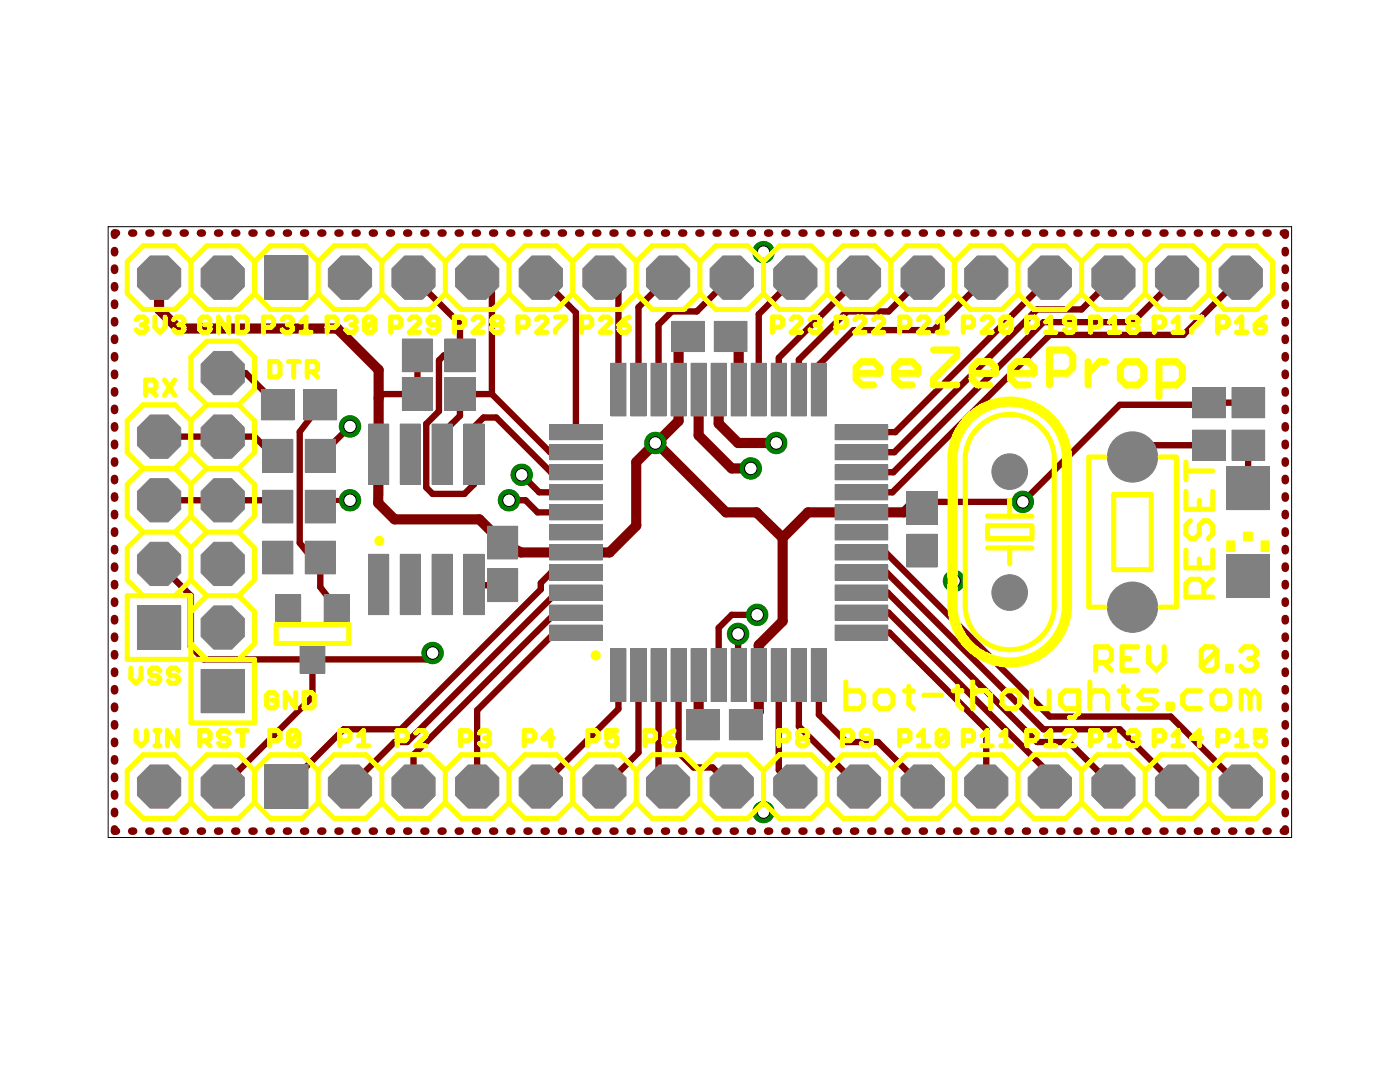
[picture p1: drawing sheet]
<svg xmlns="http://www.w3.org/2000/svg" width="279mm" height="216mm" viewBox="0 0 279 216" stroke-linecap="round" stroke-linejoin="round" font-family="sans-serif">
<g fill="#800000" stroke="#800000" stroke-width=".2">
<path d="M80.4 111.1h3v11h-3z"/>
<path d="M80.4 85.1h3v11h-3z"/>
<path d="M74.1 111.1h3v11h-3z"/>
<path d="M86.7 111.1h3v11h-3z"/>
<path d="M93.1 111.1h3v11h-3z"/>
<path d="M74.1 85.1h3v11h-3z"/>
<path d="M86.7 85.1h3v11h-3z"/>
<path d="M93.1 85.1h3v11h-3z"/>
<path d="M89.3 68.2h5v5.5h-5z"/>
<path d="M80.8 68.2h5v5.5h-5z"/>
<path d="M246.4 86.3h5.5v5h-5.5z"/>
<path d="M246.4 77.9h5.5v4.9h-5.5z"/>
<path d="M245.3 111.2h7.5v7.5h-7.5z"/>
<path d="M245.3 93.7h7.5v7.5h-7.5z"/>
<path d="M89.3 75.9h5v5.5h-5z"/>
<path d="M80.8 75.9h5v5.5h-5z"/>
<path d="M122.4 130h2v9.5h-2z"/>
<path d="M126.4 130h2v9.5h-2z"/>
<path d="M130.4 130h2v9.5h-2z"/>
<path d="M134.4 130h2v9.5h-2z"/>
<path d="M138.4 130h2v9.5h-2z"/>
<path d="M142.4 130h2v9.5h-2z"/>
<path d="M146.4 130h2v9.5h-2z"/>
<path d="M150.4 130h2v9.5h-2z"/>
<path d="M154.4 130h2v9.5h-2z"/>
<path d="M158.4 130h2v9.5h-2z"/>
<path d="M162.4 130h2v9.5h-2z"/>
<path d="M122.4 73h2v9.5h-2z"/>
<path d="M126.4 73h2v9.5h-2z"/>
<path d="M130.4 73h2v9.5h-2z"/>
<path d="M134.4 73h2v9.5h-2z"/>
<path d="M138.4 73h2v9.5h-2z"/>
<path d="M142.4 73h2v9.5h-2z"/>
<path d="M146.4 73h2v9.5h-2z"/>
<path d="M150.4 73h2v9.5h-2z"/>
<path d="M154.4 73h2v9.5h-2z"/>
<path d="M158.4 73h2v9.5h-2z"/>
<path d="M162.4 73h2v9.5h-2z"/>
<path d="M110.2 125.2h9.5v2h-9.5z"/>
<path d="M110.2 121.2h9.5v2h-9.5z"/>
<path d="M110.2 117.2h9.5v2h-9.5z"/>
<path d="M110.2 113.2h9.5v2h-9.5z"/>
<path d="M110.2 109.2h9.5v2h-9.5z"/>
<path d="M110.2 105.2h9.5v2h-9.5z"/>
<path d="M110.2 101.2h9.5v2h-9.5z"/>
<path d="M110.2 97.2h9.5v2h-9.5z"/>
<path d="M110.2 93.2h9.5v2h-9.5z"/>
<path d="M110.2 89.2h9.5v2h-9.5z"/>
<path d="M110.2 85.2h9.5v2h-9.5z"/>
<path d="M167.2 125.2h9.5v2h-9.5z"/>
<path d="M167.2 121.2h9.5v2h-9.5z"/>
<path d="M167.2 117.2h9.5v2h-9.5z"/>
<path d="M167.2 113.2h9.5v2h-9.5z"/>
<path d="M167.2 109.2h9.5v2h-9.5z"/>
<path d="M167.2 105.2h9.5v2h-9.5z"/>
<path d="M167.2 101.2h9.5v2h-9.5z"/>
<path d="M167.2 97.2h9.5v2h-9.5z"/>
<path d="M167.2 93.2h9.5v2h-9.5z"/>
<path d="M167.2 89.2h9.5v2h-9.5z"/>
<path d="M167.2 85.2h9.5v2h-9.5z"/>
<path d="M146.1 142.1h5.5v5h-5.5z"/>
<path d="M137.6 142.1h5.5v5h-5.5z"/>
<path d="M181.5 98.6h5v5.5h-5z"/>
<path d="M181.5 107.1h5v5.5h-5z"/>
<path d="M134.6 64.6h5.5v5h-5.5z"/>
<path d="M143.1 64.6h5.5v5h-5.5z"/>
<path d="M52.9 88.2h5v5.5h-5z"/>
<path d="M61.4 88.2h5v5.5h-5z"/>
<path d="M52.9 98.3h5v5.5h-5z"/>
<path d="M61.4 98.3h5v5.5h-5z"/>
<path d="M238.5 77.9h5.5v4.9h-5.5z"/>
<path d="M238.5 86.3h5.5v5h-5.5z"/>
<path d="M97.8 105.5h5v5.5h-5z"/>
<path d="M97.8 114h5v5.5h-5z"/>
<path d="M65.2 119.2h4v4.4h-4z"/>
<path d="M55.6 119.2h3.9v4.4h-3.9z"/>
<path d="M60.4 129.3h3.9v4.5h-3.9z"/>
<path d="M52.9 108.5h5v5.5h-5z"/>
<path d="M61.4 108.5h5v5.5h-5z"/>
<path d="M61.2 78.3h5.5v5h-5.5z"/>
<path d="M52.7 78.3h5.5v5h-5.5z"/>
</g>
<g fill="none" stroke="#800000" stroke-width="1.3">
<path d="M82.5 55.4l9.3 9.2v6.3h-3.2l-1 1v10.1l-2.5 2.6v12.7l1.2 1.3h6.4l1.9-2v-11.4l1.9-1.9h2.5l11 10.9h4.9M95.2 55.4l3 2.9v20.3M107.9 55.4l7 7v23.8M120.6 55.4l2.8 2.8v19.5M133.3 55.4l-5.9 5.9v16.4M146 55.4h-.2l-6.7 6.7h-5l-2.7 2.7v12.9M158.7 55.4l-7.3 7.3v15M171.4 55.4l-16 16v6.3M184.1 55.4l-6.7 6.7h-8.3l-9.7 9.7v5.9M196.8 55.4l-10.5 10.5h-16l-6.9 6.9v4.9M209.5 55.4l-30.8 30.8h-6.8M222.2 55.4l-6.3 6.3h-8.9l-28.5 28.5h-6.6"/>
<path d="M234.9 55.4l-8.9 8.9h-17.8l-29.9 29.9h-6.4M247.6 55.4l-11.4 11.4h-26.7l-31.4 31.4h-6.2M44.4 74.4h4.6l6.4 6.4M83.3 70.9v7.7h-6.9l-.8 .9M98.2 78.6h-6.4v4.4l-3.6 3.5v4.1M98.2 78.6l11.6 11.6h5.1M137.3 67.1l-.2 .3v.7l-1.7 1.6M145.8 67.1l1.6 1.6M31.7 99.8h21.6l2.1 1.3M31.7 87.1h19.1l2.5 2.6 2.1 1.2M63.9 80.8l-4.1 5.4v22.1l4.1 5.2M69.8 85.1l-5.9 5.8"/>
<path d="M101.6 99.8h3.3l2.4 2.4h7.6M104.1 94.7l3.5 3.5h7.3M241.3 88.8h-12.9l-2.4 2.4M249.1 80.3h-7.8l-.5 .5h-17.3l-19.4 19.3h-19.9l-.2 1.3M249.1 88.8l-.1 8.6M31.7 112.5l6.4 6.4v10.1l2.5 2.6h44.5l1.2-1.3M63.9 111.3v5.9l3.3 4.2M94 116.3l.8 .5h5.5M114.9 114.2h-4.9l-2.1 2.1v1.3l-27.9 27.9h-11.4l-11.5 11.5M114.9 118.2h-3.8l-29.8 29.9h-2.6l-8.9 8.9M171.9 114.2h5.1l31.2 31.3h15.3l11.4 11.5M171.9 118.2h5.2l29.9 29.9h6.3l8.9 8.9"/>
<path d="M171.9 110.2h4.9l32.7 32.8h24.1l14 14M62.4 131.6v7.4l-18 18M114.9 122.2h-4l-28.4 28.4v6.4M114.9 126.2l-3.8-.4-15.9 15.9v15.3M123.4 134.7v6.8l-15.5 15.5M127.4 134.7v15.5l-6.8 6.8M131.4 134.7v20.3l1.9 2M135.4 134.7v15.5l3 2.9h3.8l3.8 3.9M147.3 126.5v8.1l.1 .1M151.1 122.7h-5.1l-2.6 2.6v9.4M155.4 134.7v18.9l3.3 3.4M159.4 134.7v10.2l12 12.1"/>
<path d="M163.4 134.7v7.9l5.5 5.5h6.3l8.9 8.9M171.9 122.2h5.4l32.2 32.2v2.6M171.9 126.2h5.6l19.3 19.3v11.5"/>
</g>
<path d="M31.7 55.4v6.3l3.9 3.9h31.7l8.3 8.2-.1 26.6 3.2 3.2h17l4.6 4.7 3.6 1.9h17.7l5.4-5.3v-12.7l3.8-3.8h.2M135.4 69.7v14.3l-4.4 4.4M139.4 77.7v9.2l6.6 6.6h3.8M143.4 77.7v6.8l3.9 3.9h7.6M146 68.1l1.4 1.4v8.2M131 88.4l13.9 13.8h6.1l5.2 5.1M249.1 80.3l-.1 .5M156.2 107.3v16.7l-4.8 4.7v13.3l-2.6 2.6M184 101.4l-.3-.3h-2.1l-1.2 1.1h-19.1l-5.1 5.1M139.4 134.7v9l.9 .9" fill="none" stroke="#800000" stroke-width="2"/>
<g fill="none" stroke="#800000" stroke-width="1.5">
<path d="M22.9 50v.4M22.9 53.5v.5M22.9 57v.4M23.2 46.5h-.3v.4M26.3 46.5h.4M29.7 46.5h.4M33.1 46.5h.4M36.6 46.5h.4M40 46.5h.4M43.4 46.5h.4M46.9 46.5h.3M50.3 46.5h.4"/>
<path d="M53.7 46.5h.4M57.2 46.5h.4M60.6 46.5h.4M64 46.5h.4M67.5 46.5h.3M70.9 46.5h.4M74.3 46.5h.4M77.7 46.5h.4M81.2 46.5h.4M84.6 46.5h.4M88 46.5h.4M91.5 46.5h.3"/>
<path d="M94.9 46.5h.4M98.3 46.5h.4M101.7 46.5h.4M105.2 46.5h.4M108.6 46.5h.4M112 46.5h.4M115.5 46.5h.4M118.9 46.5h.4M122.3 46.5h.4M125.8 46.5h.4M129.2 46.5h.4M132.6 46.5h.4"/>
<path d="M136.1 46.5h.3M139.5 46.5h.4M142.9 46.5h.4M146.3 46.5h.4M149.8 46.5h.4M153.2 46.5h.4M156.6 46.5h.4M160.1 46.5h.3M163.5 46.5h.4M166.9 46.5h.4M170.3 46.5h.5M173.8 46.5h.4"/>
<path d="M177.2 46.5h.4M180.7 46.5h.3M184.1 46.5h.4M187.5 46.5h.4M190.9 46.5h.4M194.4 46.5h.4M197.8 46.5h.4M201.2 46.5h.4M204.7 46.5h.3M208.1 46.5h.4M211.5 46.5h.4M214.9 46.5h.4"/>
<path d="M218.4 46.5h.4M221.8 46.5h.4M225.2 46.5h.4M228.7 46.5h.4M232.1 46.5h.4M235.5 46.5h.4M239 46.5h.4M242.4 46.5h.4M245.8 46.5h.4M249.3 46.5h.3M252.7 46.5h.4M256.1 46.5h.4v.4"/>
<path d="M256.5 50v.4M256.5 53.5v.5M256.5 57v.4M22.9 60.5v.4M22.9 64v.4M22.9 67.5v.4M22.9 71v.4M22.9 74.5v.4M22.9 78v.4M256.5 60.5v.4M256.5 64v.4M256.5 67.5v.4"/>
<path d="M256.5 71v.4M256.5 74.5v.4M256.5 78v.4M22.9 81.5v.4M22.9 85v.4M22.9 88.5v.4M22.9 92v.4M22.9 95.5v.4M22.9 99v.4M256.5 81.5v.4M256.5 85v.4M256.5 88.5v.4"/>
<path d="M256.5 92v.4M256.5 95.5v.4M256.5 99v.4M22.9 102.4v.5M22.9 105.9v.5M22.9 109.5v.4M22.9 112.9v.5M22.9 116.4v.5M22.9 119.9v.5M256.5 102.4v.5M256.5 105.9v.5M256.5 109.5v.4"/>
<path d="M256.5 112.9v.5M256.5 116.4v.5M256.5 119.9v.5M22.9 123.4v.5M22.9 126.9v.5M22.9 130.4v.5M22.9 133.9v.5M22.9 137.4v.5M256.5 123.4v.5M256.5 126.9v.5M256.5 130.4v.5M256.5 133.9v.5"/>
<path d="M256.5 137.4v.5M22.9 140.9v.5M22.9 144.4v.5M22.9 147.9v.5M22.9 151.4v.4M22.9 154.9v.4M22.9 158.4v.5M256.5 140.9v.5M256.5 144.4v.5M256.5 147.9v.5M256.5 151.4v.4M256.5 154.9v.4"/>
<path d="M256.5 158.4v.5M22.9 165.4v.4h.3M22.9 161.9v.4M26.3 165.8h.4M29.7 165.8h.4M33.1 165.8h.4M36.6 165.8h.4M40 165.8h.4M43.4 165.8h.4M46.9 165.8h.3M50.3 165.8h.4M53.7 165.8h.4"/>
<path d="M57.2 165.8h.4M60.6 165.8h.4M64 165.8h.4M67.5 165.8h.3M70.9 165.8h.4M74.3 165.8h.4M77.7 165.8h.4M81.2 165.8h.4M84.6 165.8h.4M88 165.8h.4M91.5 165.8h.3M94.9 165.8h.4"/>
<path d="M98.3 165.8h.4M101.7 165.8h.4M105.2 165.8h.4M108.6 165.8h.4M112 165.8h.4M115.5 165.8h.4M118.9 165.8h.4M122.3 165.8h.4M125.8 165.8h.4M129.2 165.8h.4M132.6 165.8h.4M136.1 165.8h.3"/>
<path d="M139.5 165.8h.4M142.9 165.8h.4M146.3 165.8h.4M149.8 165.8h.4M153.2 165.8h.4M156.6 165.8h.4M160.1 165.8h.3M163.5 165.8h.4M166.9 165.8h.4M170.3 165.8h.5M173.8 165.8h.4M177.2 165.8h.4"/>
<path d="M180.7 165.8h.3M184.1 165.8h.4M187.5 165.8h.4M190.9 165.8h.4M194.4 165.8h.4M197.8 165.8h.4M201.2 165.8h.4M204.7 165.8h.3M208.1 165.8h.4M211.5 165.8h.4M214.9 165.8h.4M218.4 165.8h.4"/>
<path d="M221.8 165.8h.4M225.2 165.8h.4M228.7 165.8h.4M232.1 165.8h.4M235.5 165.8h.4M239 165.8h.4M242.4 165.8h.4M245.8 165.8h.4M249.3 165.8h.3M252.7 165.8h.4M256.5 161.9v.4M256.5 165.4v.4h-.4"/>
</g>
<path d="M69.8 99.8l-4.6 .1-1.3 1.2" fill="none" stroke="#800000" stroke-width="1"/>
<circle cx="201.5" cy="118.2" r="3" fill="#008000" stroke="#008000" stroke-width=".2"/>
<circle cx="201.5" cy="118.2" r="2.03" fill="#fff" stroke="#000" stroke-width=".2"/>
<circle cx="201.5" cy="94.1" r="3" fill="#008000" stroke="#008000" stroke-width=".2"/>
<circle cx="201.5" cy="94.1" r="2.03" fill="#fff" stroke="#000" stroke-width=".2"/>
<path d="M40.6 134.1h7.7v7.6h-7.7z" fill="#008000" stroke="#008000" stroke-width=".2"/>
<circle cx="44.4" cy="137.9" r="2.54" fill="#fff" stroke="#000" stroke-width=".2"/>
<circle cx="44.4" cy="125.2" r="4.1" fill="#008000" stroke="#008000" stroke-width=".2"/>
<circle cx="44.4" cy="125.2" r="2.54" fill="#fff" stroke="#000" stroke-width=".2"/>
<circle cx="44.4" cy="112.5" r="4.1" fill="#008000" stroke="#008000" stroke-width=".2"/>
<circle cx="44.4" cy="112.5" r="2.54" fill="#fff" stroke="#000" stroke-width=".2"/>
<circle cx="44.4" cy="99.8" r="4.1" fill="#008000" stroke="#008000" stroke-width=".2"/>
<circle cx="44.4" cy="99.8" r="2.54" fill="#fff" stroke="#000" stroke-width=".2"/>
<circle cx="44.4" cy="87.1" r="4.1" fill="#008000" stroke="#008000" stroke-width=".2"/>
<circle cx="44.4" cy="87.1" r="2.54" fill="#fff" stroke="#000" stroke-width=".2"/>
<circle cx="44.4" cy="74.4" r="4.1" fill="#008000" stroke="#008000" stroke-width=".2"/>
<circle cx="44.4" cy="74.4" r="2.54" fill="#fff" stroke="#000" stroke-width=".2"/>
<circle cx="226" cy="91.2" r="4.5" fill="#008000" stroke="#008000" stroke-width=".2"/>
<circle cx="226" cy="91.2" r="3" fill="#fff" stroke="#000" stroke-width=".2"/>
<circle cx="226" cy="121.2" r="4.5" fill="#008000" stroke="#008000" stroke-width=".2"/>
<circle cx="226" cy="121.2" r="3" fill="#fff" stroke="#000" stroke-width=".2"/>
<path d="M27.9 121.4h7.7v7.6h-7.7z" fill="#008000" stroke="#008000" stroke-width=".2"/>
<circle cx="31.7" cy="125.2" r="2.54" fill="#fff" stroke="#000" stroke-width=".2"/>
<circle cx="31.7" cy="112.5" r="4.1" fill="#008000" stroke="#008000" stroke-width=".2"/>
<circle cx="31.7" cy="112.5" r="2.54" fill="#fff" stroke="#000" stroke-width=".2"/>
<circle cx="31.7" cy="99.8" r="4.1" fill="#008000" stroke="#008000" stroke-width=".2"/>
<circle cx="31.7" cy="99.8" r="2.54" fill="#fff" stroke="#000" stroke-width=".2"/>
<circle cx="31.7" cy="87.1" r="4.1" fill="#008000" stroke="#008000" stroke-width=".2"/>
<circle cx="31.7" cy="87.1" r="2.54" fill="#fff" stroke="#000" stroke-width=".2"/>
<path d="M53.3 153.1h7.7v7.7h-7.7z" fill="#008000" stroke="#008000" stroke-width=".2"/>
<circle cx="57.1" cy="157" r="2.54" fill="#fff" stroke="#000" stroke-width=".2"/>
<circle cx="69.8" cy="157" r="4.1" fill="#008000" stroke="#008000" stroke-width=".2"/>
<circle cx="69.8" cy="157" r="2.54" fill="#fff" stroke="#000" stroke-width=".2"/>
<circle cx="82.5" cy="157" r="4.1" fill="#008000" stroke="#008000" stroke-width=".2"/>
<circle cx="82.5" cy="157" r="2.54" fill="#fff" stroke="#000" stroke-width=".2"/>
<circle cx="95.2" cy="157" r="4.1" fill="#008000" stroke="#008000" stroke-width=".2"/>
<circle cx="95.2" cy="157" r="2.54" fill="#fff" stroke="#000" stroke-width=".2"/>
<circle cx="107.9" cy="157" r="4.1" fill="#008000" stroke="#008000" stroke-width=".2"/>
<circle cx="107.9" cy="157" r="2.54" fill="#fff" stroke="#000" stroke-width=".2"/>
<circle cx="120.6" cy="157" r="4.1" fill="#008000" stroke="#008000" stroke-width=".2"/>
<circle cx="120.6" cy="157" r="2.54" fill="#fff" stroke="#000" stroke-width=".2"/>
<circle cx="133.3" cy="157" r="4.1" fill="#008000" stroke="#008000" stroke-width=".2"/>
<circle cx="133.3" cy="157" r="2.54" fill="#fff" stroke="#000" stroke-width=".2"/>
<circle cx="146" cy="157" r="4.1" fill="#008000" stroke="#008000" stroke-width=".2"/>
<circle cx="146" cy="157" r="2.54" fill="#fff" stroke="#000" stroke-width=".2"/>
<circle cx="158.7" cy="157" r="4.1" fill="#008000" stroke="#008000" stroke-width=".2"/>
<circle cx="158.7" cy="157" r="2.54" fill="#fff" stroke="#000" stroke-width=".2"/>
<circle cx="171.4" cy="157" r="4.1" fill="#008000" stroke="#008000" stroke-width=".2"/>
<circle cx="171.4" cy="157" r="2.54" fill="#fff" stroke="#000" stroke-width=".2"/>
<circle cx="184.1" cy="157" r="4.1" fill="#008000" stroke="#008000" stroke-width=".2"/>
<circle cx="184.1" cy="157" r="2.54" fill="#fff" stroke="#000" stroke-width=".2"/>
<circle cx="196.8" cy="157" r="4.1" fill="#008000" stroke="#008000" stroke-width=".2"/>
<circle cx="196.8" cy="157" r="2.54" fill="#fff" stroke="#000" stroke-width=".2"/>
<circle cx="209.5" cy="157" r="4.1" fill="#008000" stroke="#008000" stroke-width=".2"/>
<circle cx="209.5" cy="157" r="2.54" fill="#fff" stroke="#000" stroke-width=".2"/>
<circle cx="222.2" cy="157" r="4.1" fill="#008000" stroke="#008000" stroke-width=".2"/>
<circle cx="222.2" cy="157" r="2.54" fill="#fff" stroke="#000" stroke-width=".2"/>
<circle cx="234.9" cy="157" r="4.1" fill="#008000" stroke="#008000" stroke-width=".2"/>
<circle cx="234.9" cy="157" r="2.54" fill="#fff" stroke="#000" stroke-width=".2"/>
<circle cx="247.6" cy="157" r="4.1" fill="#008000" stroke="#008000" stroke-width=".2"/>
<circle cx="247.6" cy="157" r="2.54" fill="#fff" stroke="#000" stroke-width=".2"/>
<circle cx="44.4" cy="55.4" r="4.1" fill="#008000" stroke="#008000" stroke-width=".2"/>
<circle cx="44.4" cy="55.4" r="2.54" fill="#fff" stroke="#000" stroke-width=".2"/>
<circle cx="44.4" cy="157" r="4.1" fill="#008000" stroke="#008000" stroke-width=".2"/>
<circle cx="44.4" cy="157" r="2.54" fill="#fff" stroke="#000" stroke-width=".2"/>
<path d="M53.3 51.6h7.7v7.6h-7.7z" fill="#008000" stroke="#008000" stroke-width=".2"/>
<circle cx="57.1" cy="55.4" r="2.54" fill="#fff" stroke="#000" stroke-width=".2"/>
<circle cx="69.8" cy="55.4" r="4.1" fill="#008000" stroke="#008000" stroke-width=".2"/>
<circle cx="69.8" cy="55.4" r="2.54" fill="#fff" stroke="#000" stroke-width=".2"/>
<circle cx="82.5" cy="55.4" r="4.1" fill="#008000" stroke="#008000" stroke-width=".2"/>
<circle cx="82.5" cy="55.4" r="2.54" fill="#fff" stroke="#000" stroke-width=".2"/>
<circle cx="95.2" cy="55.4" r="4.1" fill="#008000" stroke="#008000" stroke-width=".2"/>
<circle cx="95.2" cy="55.4" r="2.54" fill="#fff" stroke="#000" stroke-width=".2"/>
<circle cx="107.9" cy="55.4" r="4.1" fill="#008000" stroke="#008000" stroke-width=".2"/>
<circle cx="107.9" cy="55.4" r="2.54" fill="#fff" stroke="#000" stroke-width=".2"/>
<circle cx="120.6" cy="55.4" r="4.1" fill="#008000" stroke="#008000" stroke-width=".2"/>
<circle cx="120.6" cy="55.4" r="2.54" fill="#fff" stroke="#000" stroke-width=".2"/>
<circle cx="133.3" cy="55.4" r="4.1" fill="#008000" stroke="#008000" stroke-width=".2"/>
<circle cx="133.3" cy="55.4" r="2.54" fill="#fff" stroke="#000" stroke-width=".2"/>
<circle cx="146" cy="55.4" r="4.1" fill="#008000" stroke="#008000" stroke-width=".2"/>
<circle cx="146" cy="55.4" r="2.54" fill="#fff" stroke="#000" stroke-width=".2"/>
<circle cx="158.7" cy="55.4" r="4.1" fill="#008000" stroke="#008000" stroke-width=".2"/>
<circle cx="158.7" cy="55.4" r="2.54" fill="#fff" stroke="#000" stroke-width=".2"/>
<circle cx="171.4" cy="55.4" r="4.1" fill="#008000" stroke="#008000" stroke-width=".2"/>
<circle cx="171.4" cy="55.4" r="2.54" fill="#fff" stroke="#000" stroke-width=".2"/>
<circle cx="184.1" cy="55.4" r="4.1" fill="#008000" stroke="#008000" stroke-width=".2"/>
<circle cx="184.1" cy="55.4" r="2.54" fill="#fff" stroke="#000" stroke-width=".2"/>
<circle cx="196.8" cy="55.4" r="4.1" fill="#008000" stroke="#008000" stroke-width=".2"/>
<circle cx="196.8" cy="55.4" r="2.54" fill="#fff" stroke="#000" stroke-width=".2"/>
<circle cx="209.5" cy="55.4" r="4.1" fill="#008000" stroke="#008000" stroke-width=".2"/>
<circle cx="209.5" cy="55.4" r="2.54" fill="#fff" stroke="#000" stroke-width=".2"/>
<circle cx="222.2" cy="55.4" r="4.1" fill="#008000" stroke="#008000" stroke-width=".2"/>
<circle cx="222.2" cy="55.4" r="2.54" fill="#fff" stroke="#000" stroke-width=".2"/>
<circle cx="234.9" cy="55.4" r="4.1" fill="#008000" stroke="#008000" stroke-width=".2"/>
<circle cx="234.9" cy="55.4" r="2.54" fill="#fff" stroke="#000" stroke-width=".2"/>
<circle cx="247.6" cy="55.4" r="4.1" fill="#008000" stroke="#008000" stroke-width=".2"/>
<circle cx="247.6" cy="55.4" r="2.54" fill="#fff" stroke="#000" stroke-width=".2"/>
<circle cx="31.7" cy="157" r="4.1" fill="#008000" stroke="#008000" stroke-width=".2"/>
<circle cx="31.7" cy="157" r="2.54" fill="#fff" stroke="#000" stroke-width=".2"/>
<circle cx="31.7" cy="55.4" r="4.1" fill="#008000" stroke="#008000" stroke-width=".2"/>
<circle cx="31.7" cy="55.4" r="2.54" fill="#fff" stroke="#000" stroke-width=".2"/>
<circle cx="86.3" cy="130.3" r="2.14" fill="#008000" stroke="#008000" stroke-width=".2"/>
<circle cx="86.3" cy="130.3" r="1.25" fill="#fff" stroke="#000" stroke-width=".2"/>
<circle cx="147.3" cy="126.5" r="2.14" fill="#008000" stroke="#008000" stroke-width=".2"/>
<circle cx="147.3" cy="126.5" r="1.25" fill="#fff" stroke="#000" stroke-width=".2"/>
<circle cx="154.9" cy="88.4" r="2.14" fill="#008000" stroke="#008000" stroke-width=".2"/>
<circle cx="154.9" cy="88.4" r="1.25" fill="#fff" stroke="#000" stroke-width=".2"/>
<circle cx="149.8" cy="93.5" r="2.14" fill="#008000" stroke="#008000" stroke-width=".2"/>
<circle cx="149.8" cy="93.5" r="1.25" fill="#fff" stroke="#000" stroke-width=".2"/>
<circle cx="152.4" cy="50.3" r="2.14" fill="#008000" stroke="#008000" stroke-width=".2"/>
<circle cx="152.4" cy="50.3" r="1.25" fill="#fff" stroke="#000" stroke-width=".2"/>
<circle cx="152.4" cy="162" r="2.14" fill="#008000" stroke="#008000" stroke-width=".2"/>
<circle cx="152.4" cy="162" r="1.25" fill="#fff" stroke="#000" stroke-width=".2"/>
<circle cx="190.4" cy="115.9" r="2.14" fill="#008000" stroke="#008000" stroke-width=".2"/>
<circle cx="190.4" cy="115.9" r="1.25" fill="#fff" stroke="#000" stroke-width=".2"/>
<circle cx="130.8" cy="88.4" r="2.14" fill="#008000" stroke="#008000" stroke-width=".2"/>
<circle cx="130.8" cy="88.4" r="1.25" fill="#fff" stroke="#000" stroke-width=".2"/>
<circle cx="204.1" cy="100.1" r="2.14" fill="#008000" stroke="#008000" stroke-width=".2"/>
<circle cx="204.1" cy="100.1" r="1.25" fill="#fff" stroke="#000" stroke-width=".2"/>
<circle cx="104.1" cy="94.7" r="2.14" fill="#008000" stroke="#008000" stroke-width=".2"/>
<circle cx="104.1" cy="94.7" r="1.25" fill="#fff" stroke="#000" stroke-width=".2"/>
<circle cx="69.8" cy="85.1" r="2.14" fill="#008000" stroke="#008000" stroke-width=".2"/>
<circle cx="69.8" cy="85.1" r="1.25" fill="#fff" stroke="#000" stroke-width=".2"/>
<circle cx="101.6" cy="99.8" r="2.14" fill="#008000" stroke="#008000" stroke-width=".2"/>
<circle cx="101.6" cy="99.8" r="1.25" fill="#fff" stroke="#000" stroke-width=".2"/>
<circle cx="69.8" cy="99.8" r="2.14" fill="#008000" stroke="#008000" stroke-width=".2"/>
<circle cx="69.8" cy="99.8" r="1.25" fill="#fff" stroke="#000" stroke-width=".2"/>
<circle cx="151.1" cy="122.7" r="2.14" fill="#008000" stroke="#008000" stroke-width=".2"/>
<circle cx="151.1" cy="122.7" r="1.25" fill="#fff" stroke="#000" stroke-width=".2"/>
<g fill="#808080" stroke="#808080" stroke-width=".2">
<path d="M79.9 110.6h4v12h-4z"/>
<path d="M79.9 84.6h4v12h-4z"/>
<path d="M73.6 110.6h4v12h-4z"/>
<path d="M86.2 110.6h4.1v12h-4.1z"/>
<path d="M92.6 110.6h4v12h-4z"/>
<path d="M73.6 84.6h4v12h-4z"/>
<path d="M86.2 84.6h4.1v12h-4.1z"/>
<path d="M92.6 84.6h4v12h-4z"/>
<path d="M88.8 67.6h6v6.6h-6z"/>
<path d="M80.3 67.6h6v6.6h-6z"/>
<path d="M245.9 85.8h6.5v6h-6.5z"/>
<path d="M245.9 77.3h6.5v6.1h-6.5z"/>
<path d="M244.8 110.7h8.5v8.5h-8.5z"/>
<path d="M244.8 93.2h8.5v8.5h-8.5z"/>
<path d="M40.1 133.6h8.7v8.6h-8.7z"/>
<path d="M88.8 75.4h6v6.5h-6z"/>
<path d="M80.3 75.4h6v6.5h-6z"/>
<path d="M121.9 129.5h3v10.5h-3z"/>
<path d="M125.9 129.5h3v10.5h-3z"/>
<path d="M129.9 129.5h3v10.5h-3z"/>
<path d="M133.9 129.5h3v10.5h-3z"/>
<path d="M137.9 129.5h3v10.5h-3z"/>
<path d="M141.9 129.5h3v10.5h-3z"/>
<path d="M145.9 129.5h3v10.5h-3z"/>
<path d="M149.9 129.5h3v10.5h-3z"/>
<path d="M153.9 129.5h3v10.5h-3z"/>
<path d="M157.9 129.5h3v10.5h-3z"/>
<path d="M161.9 129.5h3v10.5h-3z"/>
<path d="M121.9 72.5h3v10.5h-3z"/>
<path d="M125.9 72.5h3v10.5h-3z"/>
<path d="M129.9 72.5h3v10.5h-3z"/>
<path d="M133.9 72.5h3v10.5h-3z"/>
<path d="M137.9 72.5h3v10.5h-3z"/>
<path d="M141.9 72.5h3v10.5h-3z"/>
<path d="M145.9 72.5h3v10.5h-3z"/>
<path d="M149.9 72.5h3v10.5h-3z"/>
<path d="M153.9 72.5h3v10.5h-3z"/>
<path d="M157.9 72.5h3v10.5h-3z"/>
<path d="M161.9 72.5h3v10.5h-3z"/>
<path d="M109.7 124.7h10.5v3h-10.5z"/>
<path d="M109.7 120.7h10.5v3h-10.5z"/>
<path d="M109.7 116.7h10.5v3h-10.5z"/>
<path d="M109.7 112.7h10.5v3h-10.5z"/>
<path d="M109.7 108.7h10.5v3h-10.5z"/>
<path d="M109.7 104.7h10.5v3h-10.5z"/>
<path d="M109.7 100.7h10.5v3h-10.5z"/>
<path d="M109.7 96.7h10.5v3h-10.5z"/>
<path d="M109.7 92.7h10.5v3h-10.5z"/>
<path d="M109.7 88.7h10.5v3h-10.5z"/>
<path d="M109.7 84.7h10.5v3h-10.5z"/>
<path d="M166.7 124.7h10.5v3h-10.5z"/>
<path d="M166.7 120.7h10.5v3h-10.5z"/>
<path d="M166.7 116.7h10.5v3h-10.5z"/>
<path d="M166.7 112.7h10.5v3h-10.5z"/>
<path d="M166.7 108.7h10.5v3h-10.5z"/>
<path d="M166.7 104.7h10.5v3h-10.5z"/>
<path d="M166.7 100.7h10.5v3h-10.5z"/>
<path d="M166.7 96.7h10.5v3h-10.5z"/>
<path d="M166.7 92.7h10.5v3h-10.5z"/>
<path d="M166.7 88.7h10.5v3h-10.5z"/>
<path d="M166.7 84.7h10.5v3h-10.5z"/>
<path d="M145.6 141.6h6.5v6h-6.5z"/>
<path d="M137.1 141.6h6.5v6h-6.5z"/>
<path d="M181 98.1h6v6.5h-6z"/>
<path d="M181 106.6h6v6.5h-6z"/>
<path d="M134.1 64.1h6.5v6h-6.5z"/>
<path d="M142.6 64.1h6.5v6h-6.5z"/>
<path d="M27.4 120.9h8.7v8.6h-8.7z"/>
<path d="M52.4 87.7h6v6.5h-6z"/>
<path d="M60.9 87.7h6v6.5h-6z"/>
<path d="M52.4 97.8h6v6.6h-6z"/>
<path d="M60.9 97.8h6v6.6h-6z"/>
<path d="M52.8 152.6h8.7v8.7h-8.7z"/>
<path d="M52.8 51.1h8.7v8.6h-8.7z"/>
<path d="M238 77.3h6.5v6.1h-6.5z"/>
<path d="M238 85.8h6.5v6h-6.5z"/>
<path d="M97.3 105h6v6.5h-6z"/>
<path d="M97.3 113.5h6v6.5h-6z"/>
<path d="M64.7 118.7h5v5.4h-5z"/>
<path d="M55.1 118.7h4.9v5.4h-4.9z"/>
<path d="M59.9 128.8h4.9v5.5h-4.9z"/>
<path d="M52.4 108h6v6.5h-6z"/>
<path d="M60.9 108h6v6.5h-6z"/>
<path d="M60.7 77.8h6.5v6h-6.5z"/>
<path d="M52.2 77.8h6.5v6h-6.5z"/>
<circle cx="44.4" cy="125.2" r="4.7"/>
<circle cx="44.4" cy="112.5" r="4.7"/>
<circle cx="44.4" cy="99.8" r="4.7"/>
<circle cx="44.4" cy="87.1" r="4.7"/>
<circle cx="44.4" cy="74.4" r="4.7"/>
<circle cx="31.7" cy="112.5" r="4.7"/>
<circle cx="31.7" cy="99.8" r="4.7"/>
<circle cx="31.7" cy="87.1" r="4.7"/>
<circle cx="69.8" cy="157" r="4.7"/>
<circle cx="82.5" cy="157" r="4.7"/>
<circle cx="95.2" cy="157" r="4.7"/>
<circle cx="107.9" cy="157" r="4.7"/>
<circle cx="120.6" cy="157" r="4.7"/>
<circle cx="133.3" cy="157" r="4.7"/>
<circle cx="146" cy="157" r="4.7"/>
<circle cx="158.7" cy="157" r="4.7"/>
<circle cx="171.4" cy="157" r="4.7"/>
<circle cx="184.1" cy="157" r="4.7"/>
<circle cx="196.8" cy="157" r="4.7"/>
<circle cx="209.5" cy="157" r="4.7"/>
<circle cx="222.2" cy="157" r="4.7"/>
<circle cx="234.9" cy="157" r="4.7"/>
<circle cx="247.6" cy="157" r="4.7"/>
<circle cx="44.4" cy="55.4" r="4.7"/>
<circle cx="44.4" cy="157" r="4.7"/>
<circle cx="69.8" cy="55.4" r="4.7"/>
<circle cx="82.5" cy="55.4" r="4.7"/>
<circle cx="95.2" cy="55.4" r="4.7"/>
<circle cx="107.9" cy="55.4" r="4.7"/>
<circle cx="120.6" cy="55.4" r="4.7"/>
<circle cx="133.3" cy="55.4" r="4.7"/>
<circle cx="146" cy="55.4" r="4.7"/>
<circle cx="158.7" cy="55.4" r="4.7"/>
<circle cx="171.4" cy="55.4" r="4.7"/>
<circle cx="184.1" cy="55.4" r="4.7"/>
<circle cx="196.8" cy="55.4" r="4.7"/>
<circle cx="209.5" cy="55.4" r="4.7"/>
<circle cx="222.2" cy="55.4" r="4.7"/>
<circle cx="234.9" cy="55.4" r="4.7"/>
<circle cx="247.6" cy="55.4" r="4.7"/>
<circle cx="31.7" cy="157" r="4.7"/>
<circle cx="31.7" cy="55.4" r="4.7"/>
</g>
<g fill="#808080" stroke="#808080" stroke-width=".2">
<circle cx="201.5" cy="118.2" r="3.6"/>
<circle cx="201.5" cy="94.1" r="3.6"/>
<circle cx="226" cy="91.2" r="5"/>
<circle cx="226" cy="121.2" r="5"/>
</g>
<path d="M114.4 98.4l-.1 .2" fill="none" stroke="#808000" stroke-width=".2"/>
<path d="M21.6 45.2h236.2v121.9h-236.2z" fill="none" stroke="#000" stroke-width=".2"/>
<path d="M170.9 74.5h4.6v-1.2l-1.2-1.1h-2.3l-1.1 1.1v2.3l1.1 1.2h2.3M178.6 74.5h4.6v-1.2l-1.1-1.1h-2.4l-1.1 1.1v2.3l1.1 1.2h2.4M186.3 69.8h4.6v1.2l-4.6 4.6v1.2h4.6M194 74.5h4.7v-1.2l-1.2-1.1h-2.3l-1.2 1.1v2.3l1.2 1.2h2.3M201.7 74.5h4.7v-1.2l-1.2-1.1h-2.3l-1.2 1.1v2.3l1.2 1.2h2.3M209.4 74.5h3.5l1.2-1.2v-2.3l-1.2-1.2h-3.5v7M217.1 72.2v4.6M220.6 72.2h-1.1l-2.4 2.3M223.6 73.3l1.1-1.1h2.4l1.1 1.1v2.3l-1.1 1.2h-2.4l-1.1-1.2zM231.3 76.8h3.5l1.2-1.2v-2.3l-1.2-1.1h-3.5v6.9" fill="none" stroke="#ff0" stroke-width="1.4"/>
<g fill="none" stroke="#ff0" stroke-width="1">
<path d="M38.1 52.2l-3.2-3.2h-6.3l-3.2 3.2v6.4l3.2 3.1h6.3l3.2-3.1M38.1 52.2l3.2-3.2h6.3l3.2 3.2M38.1 58.6l3.2 3.1h6.3l3.2-3.1M38.1 52.2v6.4M50.8 52.2l3.2-3.2h6.3l3.2 3.2M50.8 58.6l3.2 3.1h6.3l3.2-3.1M50.8 52.2v6.4M63.5 52.2l3.2-3.2h6.3l3.2 3.2M63.5 58.6l3.2 3.1h6.3l3.2-3.1M63.5 52.2v6.4M76.2 52.2l3.2-3.2h6.3l3.2 3.2M76.2 58.6l3.2 3.1h6.3l3.2-3.1"/>
<path d="M76.2 52.2v6.4M88.9 52.2l3.2-3.2h6.3l3.2 3.2M88.9 58.6l3.2 3.1h6.3l3.2-3.1M88.9 52.2v6.4M101.6 52.2l3.2-3.2h6.3l3.2 3.2M101.6 58.6l3.2 3.1h6.3l3.2-3.1M101.6 52.2v6.4M114.3 52.2l3.2-3.2h6.3l3.2 3.2M114.3 58.6l3.2 3.1h6.3l3.2-3.1M114.3 52.2v6.4M127 52.2l3.2-3.2h6.3l3.2 3.2M127 58.6l3.2 3.1h6.3l3.2-3.1"/>
<path d="M127 52.2v6.4M139.7 52.2l3.2-3.2h6.3l3.2 3.2M139.7 58.6l3.2 3.1h6.3l3.2-3.1M139.7 52.2v6.4M152.4 52.2l3.2-3.2h6.3l3.2 3.2M152.4 58.6l3.2 3.1h6.3l3.2-3.1M152.4 52.2v6.4M165.1 58.6l3.2 3.1h6.3l3.2-3.1M165.1 52.2l3.2-3.2h6.3l3.2 3.2M165.1 52.2v6.4M177.8 52.2l3.2-3.2h6.3l3.2 3.2M177.8 58.6l3.2 3.1h6.3l3.2-3.1"/>
<path d="M177.8 52.2v6.4M190.5 52.2l3.2-3.2h6.3l3.2 3.2M190.5 58.6l3.2 3.1h6.3l3.2-3.1M190.5 52.2v6.4M203.2 52.2l3.1-3.2h6.4l3.2 3.2M203.2 58.6l3.1 3.1h6.4l3.2-3.1M203.2 52.2v6.4M215.9 52.2l3.1-3.2h6.4l3.2 3.2M215.9 58.6l3.1 3.1h6.4l3.2-3.1M215.9 52.2v6.4M228.6 52.2l3.1-3.2h6.4l3.2 3.2M228.6 58.6l3.1 3.1h6.4l3.2-3.1"/>
<path d="M228.6 52.2v6.4M241.3 52.2l3.1-3.2h6.4l3.2 3.2v6.4l-3.2 3.1h-6.4l-3.1-3.1M241.3 52.2v6.4M27.2 63.8l.5-.5h1l.5 .5v.5l-.5 .5M28.2 64.8h.5M28.7 64.8l.5 .5v.5l-.5 .5h-1l-.5-.5M29.1 77.9h1.5l.5-.6v-1l-.5-.5h-1.5v3.1M30.1 77.9l1 1M30.9 63.3v2l1 1 1.1-1v-2M32.8 75.8l2.1 3.1M34.6 63.8l.6-.5h1l.5 .5v.5l-.5 .5M34.9 75.8l-2.1 3.1"/>
<path d="M35.7 64.8h.5M36.2 64.8l.5 .5v.5l-.5 .5h-1l-.6-.5M41.9 63.8l-.5-.5h-1l-.5 .5v2l.5 .5h1l.5-.5v-1h-1M45.7 63.3v3l-2.1-3v3M47.3 63.3h1.6l.5 .5v2l-.5 .5h-1.6zM52.6 65.3h1.5l.5-.5v-1l-.5-.5h-1.5v3M53.8 72.1h1.6l.5 .5v2.1l-.5 .5h-1.6zM56.3 63.8l.5-.5h1l.6 .5v.5l-.6 .5M57.3 64.8h.5M57.6 72.1h2M57.8 64.8l.6 .5v.5l-.6 .5h-1l-.5-.5M58.6 72.1v3.1"/>
<path d="M60 66.3h2.1M60 64.3l1.1-1v3M61.3 74.2h1.5l.6-.5v-1.1l-.6-.5h-1.5v3.1M62.3 74.2l1.1 1M65.3 65.3h1.5l.5-.5v-1l-.5-.5h-1.5v3M69 63.8l.5-.5h1l.5 .5v.5l-.5 .5M70 64.8h.5M70.5 64.8l.5 .5v.5l-.5 .5h-1l-.5-.5M74.8 63.8l-.5-.5h-1l-.6 .5v2M74.8 63.8v2l-.5 .5h-1l-.6-.5M74.8 63.8l-2.1 2M78 65.3h1.5l.5-.5v-1l-.5-.5h-1.5v3"/>
<path d="M81.7 63.8l.5-.5h1l.5 .5v.5l-2 2h2M87.5 64.8h-1.5l-.6-.5v-.5l.6-.5h1l.5 .5v2l-.5 .5h-1l-.6-.5M90.7 65.3h1.5l.5-.5v-1l-.5-.5h-1.5v3M94.4 63.8l.5-.5h1l.5 .5v.5l-2 2h2M98.7 64.8l-.6 .5v.5l.6 .5h1l.5-.5v-.5l-.5-.5M98.7 64.8l-.6-.5v-.5l.6-.5h1l.5 .5v.5l-.5 .5M98.7 64.8h1M103.4 65.3h1.5l.5-.5v-1l-.5-.5h-1.5v3M107.1 63.8l.5-.5h1l.5 .5v.5l-2 2h2M110.8 63.3h2.1v.5l-2.1 2v.5M116.1 65.3h1.5l.5-.5v-1l-.5-.5h-1.5v3M119.8 63.8l.5-.5h1l.5 .5v.5l-2 2h2"/>
<path d="M123.5 64.8h1.6l.5 .5v.5l-.5 .5h-1l-.6-.5zM125.6 63.3l-1 .5-1.1 1M154.2 65.3h1.5l.5-.5v-1l-.5-.5h-1.5v3M157.9 63.8l.5-.5h1l.5 .5v.5l-2 2h2M161.6 63.8l.5-.5h1.1l.5 .5v.5l-.5 .5M162.6 64.8h.6M163.2 64.8l.5 .5v.5l-.5 .5h-1.1l-.5-.5M166.9 65.3h1.5l.5-.5v-1l-.5-.5h-1.5v3M170.6 63.8l.5-.5h1l.5 .5v.5l-2 2h2M174.3 63.8l.5-.5h1.1l.5 .5v.5l-2.1 2h2.1M179.6 65.3h1.5l.5-.5v-1l-.5-.5h-1.5v3M183.3 63.8l.5-.5h1l.5 .5v.5l-2 2h2"/>
<path d="M187 66.3h2.1M187 64.3l1-1v3M192.3 65.3h1.5l.5-.5v-1l-.5-.5h-1.5v3M196 63.8l.5-.5h1l.5 .5v.5l-2 2h2M201.8 63.8l-.5-.5h-1.1l-.5 .5v2M201.8 63.8v2l-.5 .5h-1.1l-.5-.5M201.8 63.8l-2.1 2M204.9 65.3h1.6l.5-.5v-1l-.5-.5h-1.6v3M208.7 66.3h2M208.7 64.3l1-1v3M214.5 64.8h-1.6l-.5-.5v-.5l.5-.5h1.1l.5 .5v2l-.5 .5h-1.1l-.5-.5M217.6 65.3h1.6l.5-.5v-1l-.5-.5h-1.6v3"/>
<path d="M221.4 64.3l1-1v3M221.4 66.3h2M225.6 64.8l-.5-.5v-.5l.5-.5h1.1l.5 .5v.5l-.5 .5M225.6 64.8l-.5 .5v.5l.5 .5h1.1l.5-.5v-.5l-.5-.5M225.6 64.8h1.1M230.3 65.3h1.6l.5-.5v-1l-.5-.5h-1.6v3M234.1 64.3l1-1v3M234.1 66.3h2M237.8 63.3h2.1v.5l-2.1 2v.5M243 65.3h1.6l.5-.5v-1l-.5-.5h-1.6v3M246.8 66.3h2M246.8 64.3l1-1v3"/>
<path d="M250.5 64.8h1.6l.5 .5v.5l-.5 .5h-1.1l-.5-.5zM252.6 63.3l-1.1 .5-1 1M28.6 93.5l-3.2 3.1v6.4l3.2 3.2M28.6 93.5h6.3M34.9 93.5l3.2 3.1M38.1 90.3l-3.2 3.2M38.1 83.9l-3.2-3.1h-6.3l-3.2 3.1v6.4l3.2 3.2M38.1 83.9v6.4M38.1 96.6v6.4M38.1 90.3l3.2 3.2M41.3 80.8l-3.2-3.2v-6.3l3.2-3.2h6.3l3.2 3.2v6.3l-3.2 3.2M41.3 80.8l-3.2 3.1"/>
<path d="M41.3 93.5l-3.2 3.1M41.3 93.5h6.3M41.3 80.8h6.3M47.6 93.5l3.2 3.1v6.4l-3.2 3.2M47.6 80.8l3.2 3.1v6.4l-3.2 3.2M195.7 84.9a8.9 8.9 0 0 1 9.5-1.4 8.9 8.9 0 0 1 5.2 8.1v29.2a8.9 8.9 0 0 1-8.9 8.9 8.9 8.9 0 0 1-8.9-8.9v-29.2a8.9 8.9 0 0 1 3.1-6.7zM201.5 99.8v3.2M217.3 91.2v30M217.5 91.2h3M222.3 98.7h7.5v15h-7.5zM231.5 91.2h3M234.8 91.2v30"/>
<path d="M236.7 92.2v3.6M236.7 98v3.6h5.3v-3.6M236.7 94h5.3M239.4 99.8v1.8M25.4 118.9h12.7v25.4h12.7v-12.7h-25.4zM28.6 106.2l-3.2 3.1v6.4l3.2 3.2M28.6 106.2h6.3M34.9 106.2l3.2 3.1M38.1 103l-3.2 3.2M38.1 115.7l-3.2 3.2M38.1 109.3v6.4M38.1 115.7l3.2 3.2"/>
<path d="M38.1 103l3.2 3.2M41.3 106.2l-3.2 3.1M41.3 118.9h6.3M41.3 106.2h6.3M41.3 118.9l-3.2 3.1M47.6 118.9l3.2 3.1v6.4l-3.2 3.2M47.6 106.2l3.2 3.1v6.4l-3.2 3.2M197.1 104.9h8.9v2.5h-8.9zM197.1 103h8.9M197.1 109.3h8.9M201.5 109.3v3.2M236.7 109.7v3.6h5.3v-3.6"/>
<path d="M237.6 103.9l-.9 .9v1.8l.9 .9h.9l.9-.9v-1.8l.8-.9h.9l.9 .9v1.8l-.9 .9M239.4 111.5v1.8M240.2 119.1v-2.6l-.8-.9h-1.8l-.9 .9v2.6h5.3M242 115.6l-1.8 1.8M26.1 133.3v2l1 1.1 1.1-1.1v-2M31.9 133.8l-.5-.5h-1l-.6 .5v.5l.6 .5h1l.5 .5v.5l-.5 .6h-1l-.6-.6M35.6 133.8l-.5-.5h-1l-.5 .5v.5l.5 .5h1l.5 .5v.5l-.5 .6h-1l-.5-.6M38.1 128.4l3.2 3.2M55.1 124.6h14.5v3.8h-14.5zM55.2 138.7l-.5-.5h-1l-.5 .5v2l.5 .5h1l.5-.5v-1h-1M59 138.2v3l-2.1-3v3M60.7 138.2h1.5l.5 .5v2l-.5 .5h-1.5z"/>
<path d="M168.8 136.1v5.3h2.7l.9-.9v-1.8l-.9-.9h-2.7M174.6 138.7l.9-.9h1.8l.9 .9v1.8l-.9 .9h-1.8l-.9-.9zM180.5 137.8h1.8M181.4 136.9v3.6l.9 .9M184.4 138.7h3.5M190.2 137.8h1.8M191.1 136.9v3.6l.9 .9M194.1 138.7l.9-.9h1.8l.9 .9v2.7M194.1 136.1v5.3M200 138.7l.9-.9h1.7l.9 .9v1.8l-.9 .9h-1.7l-.9-.9zM205.8 137.8v2.7l.9 .9h2.7v-3.6M217.5 138.7l.9-.9h1.8l.9 .9v2.7"/>
<path d="M217.5 136.1v5.3M217.5 121.2h3M218.7 132.2h2.3l.8-.8v-1.6l-.8-.7h-2.3v4.7M220.3 132.2l1.5 1.6M223.4 137.8h1.7M223.9 131.4h1.6M224.2 136.9v3.6l.9 .9M227.1 129.1h-3.2v4.7h3.2M229.2 129.1v3.1l1.6 1.6 1.5-1.6v-3.1M230.8 137.8h-2.6l-.9 .9 .9 .9h1.7l.9 .9-.9 .9h-2.6M231.5 121.2h3M239.6 137.8h-2.7l-.9 .9v1.8l.9 .9h2.7"/>
<path d="M241.9 138.7l.9-.9h1.7l.9 .9v1.8l-.9 .9h-1.7l-.9-.9zM242.9 129.8l-.8-.7h-1.6l-.8 .7v3.2M242.9 129.8v3.2l-.8 .8h-1.6l-.8-.8M242.9 129.8l-3.2 3.2M245 133h.8v.8h-.8zM247.6 129.8l.8-.7h1.6l.8 .7v.8l-.8 .8M249.2 131.4h.8M249.5 138.7l-.9-.9h-.9v3.6M249.5 138.7v2.7M249.5 138.7l.9-.9 .9 .9v2.7M250 131.4l.8 .8v.8l-.8 .8h-1.6l-.8-.8M27.2 145.8v2l1 1 1-1v-2"/>
<path d="M30.9 145.8h1M30.9 148.8h1M31.4 145.8v3M35.5 145.8v3l-2.1-3v3M38.1 153.8l-3.2-3.2h-6.3l-3.2 3.2v6.3l3.2 3.2h6.3l3.2-3.2M38.1 153.8l3.2-3.2h6.3l3.2 3.2M38.1 153.8v6.3M39.9 147.8h1.5l.5-.5v-1l-.5-.5h-1.5v3M40.9 147.8l1 1M45.7 146.3l-.6-.5h-1l-.5 .5v.5l.5 .5h1l.6 .5v.5l-.6 .5h-1l-.5-.5M47.3 145.8h2.1M48.4 145.8v3"/>
<path d="M50.8 153.8l3.2-3.2h6.3l3.2 3.2M50.8 153.8v6.3M53.8 147.8h1.6l.5-.5v-1l-.5-.5h-1.6v3M59.6 146.3l-.5-.5h-1l-.5 .5v2M59.6 146.3v2l-.5 .5h-1l-.5-.5M59.6 146.3l-2 2M63.5 153.8v6.3M63.5 153.8l3.2-3.2h6.3l3.2 3.2M67.8 147.8h1.5l.5-.5v-1l-.5-.5h-1.5v3M71.5 148.8h2.1M71.5 146.8l1.1-1v3M76.2 153.8v6.3"/>
<path d="M76.2 153.8l3.2-3.2h6.3l3.2 3.2M79.2 147.8h1.6l.5-.5v-1l-.5-.5h-1.6v3M83 146.3l.5-.5h1l.5 .5v.5l-2 2h2M88.9 153.8v6.3M88.9 153.8l3.2-3.2h6.3l3.2 3.2M91.9 147.8h1.6l.5-.5v-1l-.5-.5h-1.6v3M95.7 146.3l.5-.5h1l.5 .5v.5l-.5 .5M96.7 147.3h.5M97.2 147.3l.5 .5v.5l-.5 .5h-1l-.5-.5M101.6 153.8v6.3M101.6 153.8l3.2-3.2h6.3l3.2 3.2M104.6 147.8h1.6l.5-.5v-1l-.5-.5h-1.6v3"/>
<path d="M110.4 147.3h-2l1.5-1.5v3M114.3 153.8v6.3M114.3 153.8l3.2-3.2h6.3l3.2 3.2M117.3 147.8h1.6l.5-.5v-1l-.5-.5h-1.6v3M123.1 145.8h-2v1.5l1-.5h.5l.5 .5v1l-.5 .5h-1l-.5-.5M127 153.8l3.2-3.2h6.3l3.2 3.2M127 153.8v6.3M128.8 147.8h1.5l.5-.5v-1l-.5-.5h-1.5v3M132.5 147.3h1.5l.5 .5v.5l-.5 .5h-1l-.5-.5zM134.5 145.8l-1 .5-1 1M139.7 153.8v6.3M139.7 153.8l3.2-3.2h6.3l3.2 3.2"/>
<path d="M152.4 153.8v6.3M152.4 153.8l3.2-3.2h6.3l3.2 3.2M155.4 147.8h1.6l.5-.5v-1l-.5-.5h-1.6v3M159.7 147.3l-.5-.5v-.5l.5-.5h1l.5 .5v.5l-.5 .5M159.7 147.3l-.5 .5v.5l.5 .5h1l.5-.5v-.5l-.5-.5M159.7 147.3h1M165.1 153.8v6.3M165.1 153.8l3.2-3.2h6.3l3.2 3.2M168.1 147.8h1.6l.5-.5v-1l-.5-.5h-1.6v3M173.9 147.3h-1.5l-.5-.5v-.5l.5-.5h1l.5 .5v2l-.5 .5h-1l-.5-.5M177.8 153.8l3.2-3.2h6.3l3.2 3.2M177.8 153.8v6.3"/>
<path d="M179.6 147.8h1.5l.5-.5v-1l-.5-.5h-1.5v3M183.3 148.8h2M183.3 146.8l1-1v3M189.1 146.3l-.5-.5h-1.1l-.5 .5v2M189.1 146.3v2l-.5 .5h-1.1l-.5-.5M189.1 146.3l-2.1 2M190.5 153.8v6.3M190.5 153.8l3.2-3.2h6.3l3.2 3.2M192.3 147.8h1.5l.5-.5v-1l-.5-.5h-1.5v3M196 148.8h2M196 146.8l1-1v3M199.7 148.8h2.1"/>
<path d="M199.7 146.8l1-1v3M203.2 153.8v6.3M203.2 153.8l3.1-3.2h6.4l3.2 3.2M204.9 147.8h1.6l.5-.5v-1l-.5-.5h-1.6v3M208.7 148.8h2M208.7 146.8l1-1v3M212.4 146.3l.5-.5h1.1l.5 .5v.5l-2.1 2h2.1M215.2 141.4h-2.6l-.9-.9v-1.8l.9-.9h2.6v4.5l-.9 .9h-.9M215.9 153.8v6.3M215.9 153.8l3.1-3.2h6.4l3.2 3.2M217.6 147.8h1.6l.5-.5v-1l-.5-.5h-1.6v3M221.4 148.8h2"/>
<path d="M221.4 146.8l1-1v3M225.1 146.3l.5-.5h1.1l.5 .5v.5l-.5 .5M226.1 147.3h.6M226.7 147.3l.5 .5v.5l-.5 .5h-1.1l-.5-.5M228.6 153.8v6.3M228.6 153.8l3.1-3.2h6.4l3.2 3.2M230.3 147.8h1.6l.5-.5v-1l-.5-.5h-1.6v3M233.1 140.5h.9v.9h-.9zM234.1 146.8l1-1v3M234.1 148.8h2M239.9 147.3h-2.1l1.6-1.5v3M241.3 153.8v6.3"/>
<path d="M241.3 153.8l3.1-3.2h6.4l3.2 3.2v6.3l-3.2 3.2h-6.4l-3.1-3.2M243 147.8h1.6l.5-.5v-1l-.5-.5h-1.6v3M246.8 148.8h2M246.8 146.8l1-1v3M252.6 145.8h-2.1v1.5l1-.5h.6l.5 .5v1l-.5 .5h-1.1l-.5-.5M38.1 160.1l3.2 3.2h6.3l3.2-3.2M50.8 160.1l3.2 3.2h6.3l3.2-3.2M63.5 160.1l3.2 3.2h6.3l3.2-3.2M76.2 160.1l3.2 3.2h6.3l3.2-3.2M88.9 160.1l3.2 3.2h6.3l3.2-3.2M101.6 160.1l3.2 3.2h6.3l3.2-3.2M114.3 160.1l3.2 3.2h6.3l3.2-3.2"/>
<path d="M127 160.1l3.2 3.2h6.3l3.2-3.2M139.7 160.1l3.2 3.2h6.3l3.2-3.2M152.4 160.1l3.2 3.2h6.3l3.2-3.2M165.1 160.1l3.2 3.2h6.3l3.2-3.2M177.8 160.1l3.2 3.2h6.3l3.2-3.2M190.5 160.1l3.2 3.2h6.3l3.2-3.2M203.2 160.1l3.1 3.2h6.4l3.2-3.2M215.9 160.1l3.1 3.2h6.4l3.2-3.2M228.6 160.1l3.1 3.2h6.4l3.2-3.2"/>
</g>
<g fill="#ff0" stroke="#ff0" stroke-width=".2">
<path d="M251.7 107.9h1.6v2.1h-1.6z"/>
<path d="M244.8 107.9h1.6v2.1h-1.6z"/>
<path d="M248.2 106.2h1.7v1.7h-1.7z"/>
</g>
<path d="M193.1 83.8a11.4 11.4 0 0 1 12.6-2.9 11.4 11.4 0 0 1 7.2 10.7v29.2a11.4 11.4 0 0 1-11.4 11.4 11.4 11.4 0 0 1-11.4-11.4v-29.2a11.4 11.4 0 0 1 3-7.8zM75.7 107.9h.1M118.9 130.8h.1" fill="none" stroke="#ff0" stroke-width="2"/>
</svg>
